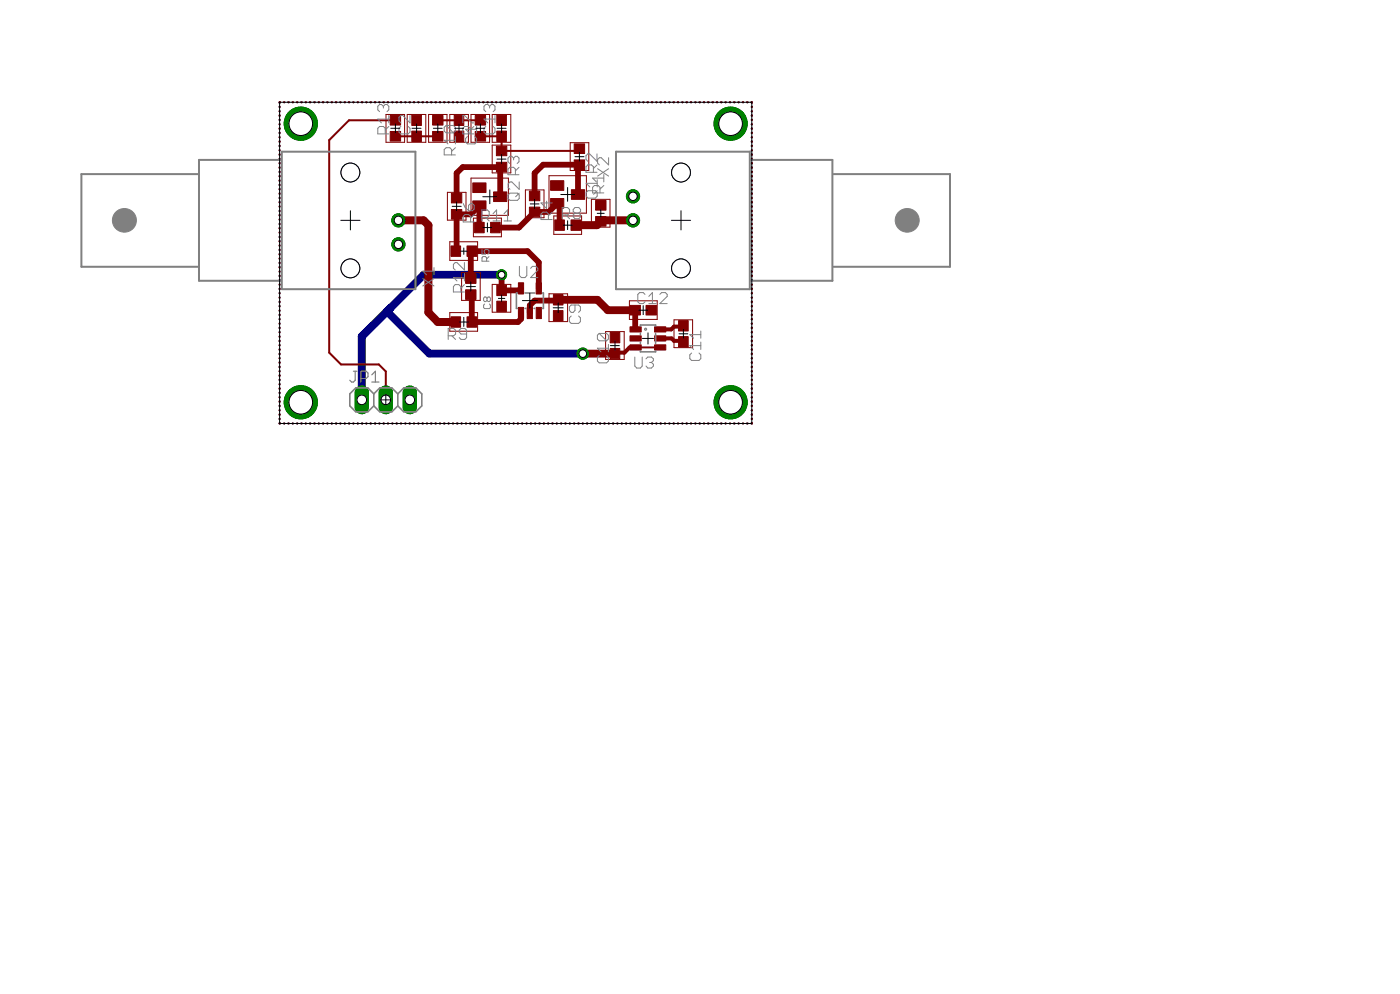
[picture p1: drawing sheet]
<svg xmlns="http://www.w3.org/2000/svg" width="148mm" height="105mm" viewBox="0 0 148 105" stroke-linecap="round" stroke-linejoin="round" font-family="sans-serif">
<g fill="none" stroke="#000080" stroke-width=".21">
<path d="M29.6 11.3h.1M29.6 11.7v.1M29.6 12.2v.1M29.6 12.7h.1M29.6 13.1v.1M29.6 13.6h.1M29.6 14v.1M29.6 14.5h.1M29.6 14.9v.1M29.6 15.4v.1M29.6 15.9h.1M29.6 16.3v.1"/>
<path d="M29.6 16.8h.1M29.6 17.2v.1M29.6 17.7v.1M29.6 18.2h.1M29.6 18.6v.1M29.6 19.1h.1M29.6 19.5v.1M29.6 20h.1M29.6 10.8v.1M30.1 10.8h.1M30.5 10.8h.1M31 10.8h.1"/>
<path d="M31.4 10.8h.1M31.9 10.8h.1M32.3 10.8h.1M32.8 10.8h.1M33.3 10.8h.1M33.7 10.8h.1M34.2 10.8h.1M34.6 10.8h.1M35.1 10.8h.1M35.5 10.8h.1M36 10.8h.1M36.5 10.8h.1"/>
<path d="M36.9 10.8h.1M37.4 10.8h.1M37.8 10.8h.1M38.3 10.8h.1M38.8 10.8h.1M39.2 10.8h.1M39.7 10.8h.1M40.1 10.8h.1M40.6 10.8h.1M41 10.8h.1M41.5 10.8h.1M42 10.8h.1"/>
<path d="M42.4 10.8h.1M42.9 10.8h.1M43.3 10.8h.1M43.8 10.8h.1M44.3 10.8h.1M44.7 10.8h.1M45.2 10.8h.1M45.6 10.8h.1M46.1 10.8h.1M46.5 10.8h.1M47 10.8h.1M47.5 10.8h.1"/>
<path d="M47.9 10.8h.1M48.4 10.8h.1M48.8 10.8h.1M49.3 10.8h.1M49.7 10.8h.1M50.2 10.8h.1M50.7 10.8h.1M51.1 10.8h.1M51.6 10.8h.1M52 10.8h.1M52.5 10.8h.1M53 10.8h.1"/>
<path d="M53.4 10.8h.1M53.9 10.8h.1M54.3 10.8h.1M54.8 10.8h.1M55.2 10.8h.1M55.7 10.8h.1M56.2 10.8h.1M56.6 10.8h.1M57.1 10.8h.1M57.5 10.8h.1M58 10.8h.1M58.4 10.8h.1"/>
<path d="M58.9 10.8h.1M59.4 10.8h.1M59.8 10.8h.1M60.3 10.8h.1M60.7 10.8h.1M61.2 10.8h.1M61.7 10.8h.1M62.1 10.8h.1M62.6 10.8h.1M63 10.8h.1M63.5 10.8h.1M63.9 10.8h.1"/>
<path d="M64.4 10.8h.1M64.9 10.8h.1M65.3 10.8h.1M65.8 10.8h.1M66.2 10.8h.1M66.7 10.8h.1M67.2 10.8h.1M67.6 10.8h.1M68.1 10.8h.1M68.5 10.8h.1M69 10.8h.1M69.4 10.8h.1"/>
<path d="M69.9 10.8h.1M70.4 10.8h.1M70.8 10.8h.1M71.3 10.8h.1M71.7 10.8h.1M72.2 10.8h.1M72.6 10.8h.1M73.1 10.8h.1M73.6 10.8h.1M74 10.8h.1M74.5 10.8h.1M74.9 10.8h.1"/>
<path d="M75.4 10.8h.1M75.9 10.8h.1M76.3 10.8h.1M76.8 10.8h.1M77.2 10.8h.1M77.7 10.8h.1M78.1 10.8h.1M78.6 10.8h.1M79.1 10.8h.1M79.5 10.8l.1 .1M79.6 11.3h.1M79.6 11.7v.1"/>
<path d="M79.6 12.2v.1M79.6 12.7h.1M79.6 13.1v.1M79.6 13.6h.1M79.6 14v.1M79.6 14.5h.1M79.6 14.9v.1M79.6 15.4v.1M79.6 15.9h.1M79.6 16.3v.1M79.6 16.8h.1M79.6 17.2v.1"/>
<path d="M79.6 17.7v.1M79.6 18.2h.1M79.6 18.6v.1M79.6 19.1h.1M79.6 19.5v.1M79.6 20h.1M29.6 20.4v.1M29.6 20.9v.1M29.6 21.4h.1M29.6 21.8v.1M29.6 22.3h.1M29.6 22.7v.1"/>
<path d="M29.6 23.2h.1M29.6 23.7h.1M29.6 24.1v.1M29.6 24.6h.1M29.6 25v.1M29.6 25.5h.1M29.6 26h.1M29.6 26.4v.1M29.6 26.9h.1M29.6 27.3v.1M29.6 27.8h.1M29.6 28.2v.1"/>
<path d="M29.6 28.7h.1M29.6 29.1v.1M29.6 29.6v.1M29.6 30.1h.1M29.6 30.5v.1M29.6 31h.1M29.6 31.5h.1M29.6 31.9v.1M29.6 32.4h.1M29.6 32.8v.1M29.6 33.3h.1M29.6 33.7v.1"/>
<path d="M29.6 34.2h.1M29.6 34.6v.1M29.6 35.1v.1M29.6 35.6h.1M29.6 36v.1M29.6 36.5h.1M29.6 36.9v.1M29.6 37.4v.1M29.6 37.9h.1M29.6 38.3v.1M29.6 38.8h.1M29.6 39.2v.1"/>
<path d="M29.6 39.7v.1M79.6 20.4v.1M79.6 20.9v.1M79.6 21.4h.1M79.6 21.8v.1M79.6 22.3h.1M79.6 22.7v.1M79.6 23.2h.1M79.6 23.7h.1M79.6 24.1v.1M79.6 24.6h.1M79.6 25v.1"/>
<path d="M79.6 25.5h.1M79.6 26h.1M79.6 26.4v.1M79.6 26.9h.1M79.6 27.3v.1M79.6 27.8h.1M79.6 28.2v.1M79.6 28.7h.1M79.6 29.1v.1M79.6 29.6v.1M79.6 30.1h.1M79.6 30.5v.1"/>
<path d="M79.6 31h.1M79.6 31.5h.1M79.6 31.9v.1M79.6 32.4h.1M79.6 32.8v.1M79.6 33.3h.1M79.6 33.7v.1M79.6 34.2h.1M79.6 34.6v.1M79.6 35.1v.1M79.6 35.6h.1M79.6 36v.1"/>
<path d="M79.6 36.5h.1M79.6 36.9v.1M79.6 37.4v.1M79.6 37.9h.1M79.6 38.3v.1M79.6 38.8h.1M79.6 39.2v.1M79.6 39.7v.1M29.6 44.7v.1M29.6 40.2h.1M29.6 40.6v.1M29.6 41.1h.1"/>
<path d="M29.6 41.5v.1M29.6 42h.1M29.6 42.4v.1M29.6 42.9h.1M29.6 43.4h.1M29.6 43.8v.1M29.6 44.3h.1M30.1 44.8h.1M30.5 44.8h.1M31 44.8h.1M31.4 44.8h.1M31.9 44.8h.1"/>
<path d="M32.3 44.8h.1M32.8 44.8h.1M33.3 44.8h.1M33.7 44.8h.1M34.2 44.8h.1M34.6 44.8h.1M35.1 44.8h.1M35.5 44.8h.1M36 44.8h.1M36.5 44.8h.1M36.9 44.8h.1M37.4 44.8h.1"/>
<path d="M37.8 44.8h.1M38.3 44.8h.1M38.8 44.8h.1M39.2 44.8h.1M39.7 44.8h.1M40.1 44.8h.1M40.6 44.8h.1M41 44.8h.1M41.5 44.8h.1M42 44.8h.1M42.4 44.8h.1M42.9 44.8h.1"/>
<path d="M43.3 44.8h.1M43.8 44.8h.1M44.3 44.8h.1M44.7 44.8h.1M45.2 44.8h.1M45.6 44.8h.1M46.1 44.8h.1M46.5 44.8h.1M47 44.8h.1M47.5 44.8h.1M47.9 44.8h.1M48.4 44.8h.1"/>
<path d="M48.8 44.8h.1M49.3 44.8h.1M49.7 44.8h.1M50.2 44.8h.1M50.7 44.8h.1M51.1 44.8h.1M51.6 44.8h.1M52 44.8h.1M52.5 44.8h.1M53 44.8h.1M53.4 44.8h.1M53.9 44.8h.1"/>
<path d="M54.3 44.8h.1M54.8 44.8h.1M55.2 44.8h.1M55.7 44.8h.1M56.2 44.8h.1M56.6 44.8h.1M57.1 44.8h.1M57.5 44.8h.1M58 44.8h.1M58.4 44.8h.1M58.9 44.8h.1M59.4 44.8h.1"/>
<path d="M59.8 44.8h.1M60.3 44.8h.1M60.7 44.8h.1M61.2 44.8h.1M61.7 44.8h.1M62.1 44.8h.1M62.6 44.8h.1M63 44.8h.1M63.5 44.8h.1M63.9 44.8h.1M64.4 44.8h.1M64.9 44.8h.1"/>
<path d="M65.3 44.8h.1M65.8 44.8h.1M66.2 44.8h.1M66.7 44.8h.1M67.2 44.8h.1M67.6 44.8h.1M68.1 44.8h.1M68.5 44.8h.1M69 44.8h.1M69.4 44.8h.1M69.9 44.8h.1M70.4 44.8h.1"/>
<path d="M70.8 44.8h.1M71.3 44.8h.1M71.7 44.8h.1M72.2 44.8h.1M72.6 44.8h.1M73.1 44.8h.1M73.6 44.8h.1M74 44.8h.1M74.5 44.8h.1M74.9 44.8h.1M75.4 44.8h.1M75.9 44.8h.1"/>
<path d="M76.3 44.8h.1M76.8 44.8h.1M77.2 44.8h.1M77.7 44.8h.1M78.1 44.8h.1M78.6 44.8h.1M79.1 44.8h.1M79.6 44.7l-.1 .1M79.6 40.2h.1M79.6 40.6v.1M79.6 41.1h.1M79.6 41.5v.1"/>
<path d="M79.6 42h.1M79.6 42.4v.1M79.6 42.9h.1M79.6 43.4h.1M79.6 43.8v.1M79.6 44.3h.1"/>
</g>
<path d="M53.1 29.1h-8.3l-3.8 3.8 4.4 4.5h16.3" fill="none" stroke="#000080" stroke-width=".83"/>
<path d="M41.3 32.6l-3 3v6.7" fill="none" stroke="#000080" stroke-width=".85"/>
<circle cx="42.2" cy="23.3" r=".7" fill="#008000" stroke="#008000" stroke-width=".11"/>
<circle cx="42.2" cy="23.3" r=".44" fill="#fff" stroke="#000" stroke-width=".11"/>
<circle cx="42.2" cy="25.8" r=".7" fill="#008000" stroke="#008000" stroke-width=".11"/>
<circle cx="42.2" cy="25.8" r=".44" fill="#fff" stroke="#000" stroke-width=".11"/>
<circle cx="67" cy="23.3" r=".7" fill="#008000" stroke="#008000" stroke-width=".11"/>
<circle cx="67" cy="23.3" r=".44" fill="#fff" stroke="#000" stroke-width=".11"/>
<circle cx="67" cy="20.8" r=".7" fill="#008000" stroke="#008000" stroke-width=".11"/>
<circle cx="67" cy="20.8" r=".44" fill="#fff" stroke="#000" stroke-width=".11"/>
<path d="M38.3 41.5v1.6" fill="none" stroke="#008000" stroke-width="1.5"/>
<circle cx="38.3" cy="42.3" r=".51" fill="#fff" stroke="#000" stroke-width=".11"/>
<path d="M40.8 41.5v1.6" fill="none" stroke="#008000" stroke-width="1.5"/>
<circle cx="40.8" cy="42.3" r=".51" fill="#fff" stroke="#000" stroke-width=".11"/>
<path d="M43.4 41.5v1.6" fill="none" stroke="#008000" stroke-width="1.5"/>
<circle cx="43.4" cy="42.3" r=".51" fill="#fff" stroke="#000" stroke-width=".11"/>
<circle cx="53.1" cy="29.1" r=".53" fill="#008000" stroke="#008000" stroke-width=".11"/>
<circle cx="53.1" cy="29.1" r=".36" fill="#fff" stroke="#000" stroke-width=".11"/>
<circle cx="61.7" cy="37.4" r=".59" fill="#008000" stroke="#008000" stroke-width=".11"/>
<circle cx="61.7" cy="37.4" r=".4" fill="#fff" stroke="#000" stroke-width=".11"/>
<circle cx="31.8" cy="42.5" r="1.76" fill="#008000" stroke="#008000" stroke-width=".11"/>
<circle cx="31.8" cy="42.5" r="1.25" fill="#fff" stroke="#000" stroke-width=".11"/>
<circle cx="31.8" cy="13.1" r="1.76" fill="#008000" stroke="#008000" stroke-width=".11"/>
<circle cx="31.8" cy="13.1" r="1.25" fill="#fff" stroke="#000" stroke-width=".11"/>
<circle cx="77.3" cy="13.1" r="1.76" fill="#008000" stroke="#008000" stroke-width=".11"/>
<circle cx="77.3" cy="13.1" r="1.25" fill="#fff" stroke="#000" stroke-width=".11"/>
<circle cx="77.3" cy="42.5" r="1.76" fill="#008000" stroke="#008000" stroke-width=".11"/>
<circle cx="77.3" cy="42.5" r="1.25" fill="#fff" stroke="#000" stroke-width=".11"/>
<g fill="#800000" stroke="#800000" stroke-width=".11">
<path d="M54.9 32.5h.5v1.2h-.5z"/>
<path d="M55.8 32.5h.5v1.2h-.5z"/>
<path d="M56.7 32.5h.6v1.2h-.6z"/>
<path d="M56.7 29.9h.6v1.2h-.6z"/>
<path d="M54.9 29.9h.5v1.2h-.5z"/>
<path d="M47.7 26h1v1.1h-1z"/>
<path d="M49.4 26h1v1.1h-1z"/>
<path d="M49.4 33.5h1v1.1h-1z"/>
<path d="M47.7 33.5h1v1.1h-1z"/>
<path d="M52.6 30.2h1v1.1h-1z"/>
<path d="M52.6 31.9h1v1.1h-1z"/>
<path d="M58.6 31.2h1v1.1h-1z"/>
<path d="M58.6 32.9h1v1.1h-1z"/>
<path d="M66.7 34.6h1.2v.5h-1.2z"/>
<path d="M66.7 35.5h1.2v.6h-1.2z"/>
<path d="M66.7 36.5h1.2v.5h-1.2z"/>
<path d="M69.3 36.5h1.2v.5h-1.2z"/>
<path d="M69.3 34.6h1.2v.5h-1.2z"/>
<path d="M69.3 35.5h1.2v.6h-1.2z"/>
<path d="M64.6 36.9h1v1.1h-1z"/>
<path d="M64.6 35.2h1v1.1h-1z"/>
<path d="M71.8 33.9h1v1.1h-1z"/>
<path d="M71.8 35.6h1v1.1h-1z"/>
<path d="M66.7 32.3h1.1v1h-1.1z"/>
<path d="M68.4 32.3h1.1v1h-1.1z"/>
<path d="M63 22.9h1.1v1h-1.1z"/>
<path d="M63 21.2h1.1v1h-1.1z"/>
<path d="M49.3 30.6h1.1v1.1h-1.1z"/>
<path d="M49.3 29h1.1v1h-1.1z"/>
<path d="M60.8 15.2h1.1v1h-1.1z"/>
<path d="M60.8 16.9h1.1v1h-1.1z"/>
<path d="M56 20.2h1.1v1h-1.1z"/>
<path d="M56 21.9h1.1v1h-1.1z"/>
<path d="M52.5 15.5h1.1v1h-1.1z"/>
<path d="M52.5 17.2h1.1v1h-1.1z"/>
<path d="M47.8 20.4h1.1v1.1h-1.1z"/>
<path d="M47.8 22.2h1.1v1h-1.1z"/>
<path d="M50.3 13.9h1.1v1h-1.1z"/>
<path d="M50.3 12.2h1.1v1h-1.1z"/>
<path d="M52.6 13.9h1v1.1h-1z"/>
<path d="M52.6 12.2h1v1.1h-1z"/>
<path d="M60.5 20.1h1.4v1h-1.4z"/>
<path d="M58.3 21h1.4v1h-1.4z"/>
<path d="M58.3 19.1h1.4v1h-1.4z"/>
<path d="M52.2 20.3h1.4v1h-1.4z"/>
<path d="M50 21.3h1.4v1h-1.4z"/>
<path d="M50 19.3h1.4v1.1h-1.4z"/>
<path d="M58.7 23.3h1v1.1h-1z"/>
<path d="M60.4 23.3h1v1.1h-1z"/>
<path d="M50.2 23.5h1v1.1h-1z"/>
<path d="M51.9 23.5h1v1.1h-1z"/>
<path d="M48.1 12.2h1v1.1h-1z"/>
<path d="M48.1 13.9h1v1.1h-1z"/>
<path d="M45.8 12.2h1.1v1h-1.1z"/>
<path d="M45.8 13.9h1.1v1h-1.1z"/>
<path d="M43.6 13.9h1v1.1h-1z"/>
<path d="M43.6 12.2h1v1.1h-1z"/>
<path d="M41.3 13.9h1.1v1h-1.1z"/>
<path d="M41.3 12.2h1.1v1h-1.1z"/>
</g>
<g fill="none" stroke="#800000" stroke-width=".21">
<path d="M29.6 11.3h.1M29.6 11.7v.1M29.6 12.2v.1M29.6 12.7h.1M29.6 13.1v.1M29.6 13.6h.1M29.6 14v.1M29.6 14.5h.1M29.6 14.9v.1M29.6 15.4v.1M29.6 15.9h.1M29.6 16.3v.1"/>
<path d="M29.6 16.8h.1M29.6 17.2v.1M29.6 17.7v.1M29.6 18.2h.1M29.6 18.6v.1M29.6 19.1h.1M29.6 19.5v.1M29.6 20h.1M29.6 10.8v.1M30.1 10.8h.1M30.5 10.8h.1M31 10.8h.1"/>
<path d="M31.4 10.8h.1M31.9 10.8h.1M32.3 10.8h.1M32.8 10.8h.1M33.3 10.8h.1M33.7 10.8h.1M34.2 10.8h.1M34.6 10.8h.1M35.1 10.8h.1M35.5 10.8h.1M36 10.8h.1M36.5 10.8h.1"/>
<path d="M36.9 10.8h.1M37.4 10.8h.1M37.8 10.8h.1M38.3 10.8h.1M38.8 10.8h.1M39.2 10.8h.1M39.7 10.8h.1M40.1 10.8h.1M40.6 10.8h.1M41 10.8h.1M41.5 10.8h.1M41.8 14.4h4.5"/>
<path d="M41.8 12.7h-4.9l-2.1 2.1v22.5l1.3 1.2h4l.7 .8v3M42 10.8h.1M42.4 10.8h.1M42.9 10.8h.1M43.3 10.8h.1M43.8 10.8h.1M44.3 10.8h.1M44.7 10.8h.1M45.2 10.8h.1M45.6 10.8h.1M46.1 10.8h.1M46.3 12.7h4.5"/>
<path d="M46.5 10.8h.1M47 10.8h.1M47.5 10.8h.1M47.9 10.8h.1M48.4 10.8h.1M48.8 10.8h.1M49.3 10.8h.1M49.7 10.8h.1M50.2 10.8h.1M50.7 10.8h.1M50.8 14.4h2.3v1.6h8l.2-.3M51.1 10.8h.1"/>
<path d="M51.6 10.8h.1M52 10.8h.1M52.5 10.8h.1M53 10.8h.1M53.4 10.8h.1M53.9 10.8h.1M54.3 10.8h.1M54.8 10.8h.1M55.2 10.8h.1M55.7 10.8h.1M56.2 10.8h.1M56.6 10.8h.1"/>
<path d="M57.1 10.8h.1M57.5 10.8h.1M58 10.8h.1M58.4 10.8h.1M58.9 10.8h.1M59.4 10.8h.1M59.8 10.8h.1M60.3 10.8h.1M60.7 10.8h.1M61.2 10.8h.1M61.7 10.8h.1M62.1 10.8h.1"/>
<path d="M62.6 10.8h.1M63 10.8h.1M63.5 10.8h.1M63.9 10.8h.1M64.4 10.8h.1M64.9 10.8h.1M65.3 10.8h.1M65.8 10.8h.1M66.2 10.8h.1M66.7 10.8h.1M67.2 10.8h.1M67.6 10.8h.1"/>
<path d="M68.1 10.8h.1M68.5 10.8h.1M69 10.8h.1M69.4 10.8h.1M69.9 10.8h.1M70.4 10.8h.1M70.8 10.8h.1M71.3 10.8h.1M71.7 10.8h.1M72.2 10.8h.1M72.6 10.8h.1M73.1 10.8h.1"/>
<path d="M73.6 10.8h.1M74 10.8h.1M74.5 10.8h.1M74.9 10.8h.1M75.4 10.8h.1M75.9 10.8h.1M76.3 10.8h.1M76.8 10.8h.1M77.2 10.8h.1M77.7 10.8h.1M78.1 10.8h.1M78.6 10.8h.1"/>
<path d="M79.1 10.8h.1M79.5 10.8l.1 .1M79.6 11.3h.1M79.6 11.7v.1M79.6 12.2v.1M79.6 12.7h.1M79.6 13.1v.1M79.6 13.6h.1M79.6 14v.1M79.6 14.5h.1M79.6 14.9v.1M79.6 15.4v.1"/>
<path d="M79.6 15.9h.1M79.6 16.3v.1M79.6 16.8h.1M79.6 17.2v.1M79.6 17.7v.1M79.6 18.2h.1M79.6 18.6v.1M79.6 19.1h.1M79.6 19.5v.1M79.6 20h.1M29.6 20.4v.1M29.6 20.9v.1"/>
<path d="M29.6 21.4h.1M29.6 21.8v.1M29.6 22.3h.1M29.6 22.7v.1M29.6 23.2h.1M29.6 23.7h.1M29.6 24.1v.1M29.6 24.6h.1M29.6 25v.1M29.6 25.5h.1M29.6 26h.1M29.6 26.4v.1"/>
<path d="M29.6 26.9h.1M29.6 27.3v.1M29.6 27.8h.1M29.6 28.2v.1M29.6 28.7h.1M29.6 29.1v.1M29.6 29.6v.1M29.6 30.1h.1M29.6 30.5v.1M29.6 31h.1M29.6 31.5h.1M29.6 31.9v.1"/>
<path d="M29.6 32.4h.1M29.6 32.8v.1M29.6 33.3h.1M29.6 33.7v.1M29.6 34.2h.1M29.6 34.6v.1M29.6 35.1v.1M29.6 35.6h.1M29.6 36v.1M29.6 36.5h.1M29.6 36.9v.1M29.6 37.4v.1"/>
<path d="M29.6 37.9h.1M29.6 38.3v.1M29.6 38.8h.1M29.6 39.2v.1M29.6 39.7v.1M67.3 36.7h2.6M79.6 20.4v.1M79.6 20.9v.1M79.6 21.4h.1M79.6 21.8v.1M79.6 22.3h.1M79.6 22.7v.1"/>
<path d="M79.6 23.2h.1M79.6 23.7h.1M79.6 24.1v.1M79.6 24.6h.1M79.6 25v.1M79.6 25.5h.1M79.6 26h.1M79.6 26.4v.1M79.6 26.9h.1M79.6 27.3v.1M79.6 27.8h.1M79.6 28.2v.1"/>
<path d="M79.6 28.7h.1M79.6 29.1v.1M79.6 29.6v.1M79.6 30.1h.1M79.6 30.5v.1M79.6 31h.1M79.6 31.5h.1M79.6 31.9v.1M79.6 32.4h.1M79.6 32.8v.1M79.6 33.3h.1M79.6 33.7v.1"/>
<path d="M79.6 34.2h.1M79.6 34.6v.1M79.6 35.1v.1M79.6 35.6h.1M79.6 36v.1M79.6 36.5h.1M79.6 36.9v.1M79.6 37.4v.1M79.6 37.9h.1M79.6 38.3v.1M79.6 38.8h.1M79.6 39.2v.1"/>
<path d="M79.6 39.7v.1M29.6 44.7v.1M29.6 40.2h.1M29.6 40.6v.1M29.6 41.1h.1M29.6 41.5v.1M29.6 42h.1M29.6 42.4v.1M29.6 42.9h.1M29.6 43.4h.1M29.6 43.8v.1M29.6 44.3h.1"/>
<path d="M30.1 44.8h.1M30.5 44.8h.1M31 44.8h.1M31.4 44.8h.1M31.9 44.8h.1M32.3 44.8h.1M32.8 44.8h.1M33.3 44.8h.1M33.7 44.8h.1M34.2 44.8h.1M34.6 44.8h.1M35.1 44.8h.1"/>
<path d="M35.5 44.8h.1M36 44.8h.1M36.5 44.8h.1M36.9 44.8h.1M37.4 44.8h.1M37.8 44.8h.1M38.3 44.8h.1M38.8 44.8h.1M39.2 44.8h.1M39.7 44.8h.1M40.1 44.8h.1M40.6 44.8h.1"/>
<path d="M41 44.8h.1M41.5 44.8h.1M42 44.8h.1M42.4 44.8h.1M42.9 44.8h.1M43.3 44.8h.1M43.8 44.8h.1M44.3 44.8h.1M44.7 44.8h.1M45.2 44.8h.1M45.6 44.8h.1M46.1 44.8h.1"/>
<path d="M46.5 44.8h.1M47 44.8h.1M47.5 44.8h.1M47.9 44.8h.1M48.4 44.8h.1M48.8 44.8h.1M49.3 44.8h.1M49.7 44.8h.1M50.2 44.8h.1M50.7 44.8h.1M51.1 44.8h.1M51.6 44.8h.1"/>
<path d="M52 44.8h.1M52.5 44.8h.1M53 44.8h.1M53.4 44.8h.1M53.9 44.8h.1M54.3 44.8h.1M54.8 44.8h.1M55.2 44.8h.1M55.7 44.8h.1M56.2 44.8h.1M56.6 44.8h.1M57.1 44.8h.1"/>
<path d="M57.5 44.8h.1M58 44.8h.1M58.4 44.8h.1M58.9 44.8h.1M59.4 44.8h.1M59.8 44.8h.1M60.3 44.8h.1M60.7 44.8h.1M61.2 44.8h.1M61.7 44.8h.1M62.1 44.8h.1M62.6 44.8h.1"/>
<path d="M63 44.8h.1M63.5 44.8h.1M63.9 44.8h.1M64.4 44.8h.1M64.9 44.8h.1M65.3 44.8h.1M65.8 44.8h.1M66.2 44.8h.1M66.7 44.8h.1M67.2 44.8h.1M67.6 44.8h.1M68.1 44.8h.1"/>
<path d="M68.5 44.8h.1M69 44.8h.1M69.4 44.8h.1M69.9 44.8h.1M70.4 44.8h.1M70.8 44.8h.1M71.3 44.8h.1M71.7 44.8h.1M72.2 44.8h.1M72.6 44.8h.1M73.1 44.8h.1M73.6 44.8h.1"/>
<path d="M74 44.8h.1M74.5 44.8h.1M74.9 44.8h.1M75.4 44.8h.1M75.9 44.8h.1M76.3 44.8h.1M76.8 44.8h.1M77.2 44.8h.1M77.7 44.8h.1M78.1 44.8h.1M78.6 44.8h.1M79.1 44.8h.1"/>
<path d="M79.6 44.7l-.1 .1M79.6 40.2h.1M79.6 40.6v.1M79.6 41.1h.1M79.6 41.5v.1M79.6 42h.1M79.6 42.4v.1M79.6 42.9h.1M79.6 43.4h.1M79.6 43.8v.1M79.6 44.3h.1"/>
</g>
<path d="M49.8 29.5v-2.9h.1h5.9l1.2 1.1v2.8M49.8 31.2l.1 .1v2.8h4.9l.3-.4v-.6M50.7 24.1v-2.3l-.9 .9h-1.5v3.8l-.1 .1M52.9 20.8v-3l.2-.1h-4.1l-.7 .6v2.7M53.1 29.1v1.6h1.8l.2-.2M59 31.8h-2.4l-.5 .5v.8M59.2 23.8v-2l-.2-.3-.9 .9h-1.5l-1.7 1.7h-2.5M61.2 20.6v-3l.1-.2h-3.8l-.9 .9v2.4M67.2 32.8v2" fill="none" stroke="#800000" stroke-width=".61"/>
<path d="M59.1 31.7l-.1 .1M67.2 34.8h.1M67.3 36.7h-.7l-.5 .6h-.9l-.1 .1M69.9 35.8h1.2l.2 .2h.9l.1 .2M72.3 34.5h-.1h-.9l-.3 .3h-1.1" fill="none" stroke="#800000" stroke-width=".42"/>
<path d="M59.1 31.7h4.1l1.1 1.1h2.9M61.7 37.4h3.4" fill="none" stroke="#800000" stroke-width=".83"/>
<path d="M42.2 23.3h2.6l.5 .5v9.2l1 1.1h1.9M67 23.3h-3.3l-.5 .5h-2.3" fill="none" stroke="#800000" stroke-width=".85"/>
<circle cx="42.2" cy="23.3" r=".7" fill="#008000" stroke="#008000" stroke-width=".11"/>
<circle cx="42.2" cy="23.3" r=".44" fill="#fff" stroke="#000" stroke-width=".11"/>
<circle cx="42.2" cy="25.8" r=".7" fill="#008000" stroke="#008000" stroke-width=".11"/>
<circle cx="42.2" cy="25.8" r=".44" fill="#fff" stroke="#000" stroke-width=".11"/>
<circle cx="67" cy="23.3" r=".7" fill="#008000" stroke="#008000" stroke-width=".11"/>
<circle cx="67" cy="23.3" r=".44" fill="#fff" stroke="#000" stroke-width=".11"/>
<circle cx="67" cy="20.8" r=".7" fill="#008000" stroke="#008000" stroke-width=".11"/>
<circle cx="67" cy="20.8" r=".44" fill="#fff" stroke="#000" stroke-width=".11"/>
<path d="M38.3 41.5v1.6" fill="none" stroke="#008000" stroke-width="1.5"/>
<circle cx="38.3" cy="42.3" r=".51" fill="#fff" stroke="#000" stroke-width=".11"/>
<path d="M40.8 41.5v1.6" fill="none" stroke="#008000" stroke-width="1.5"/>
<circle cx="40.8" cy="42.3" r=".51" fill="#fff" stroke="#000" stroke-width=".11"/>
<path d="M43.4 41.5v1.6" fill="none" stroke="#008000" stroke-width="1.5"/>
<circle cx="43.4" cy="42.3" r=".51" fill="#fff" stroke="#000" stroke-width=".11"/>
<circle cx="53.1" cy="29.1" r=".53" fill="#008000" stroke="#008000" stroke-width=".11"/>
<circle cx="53.1" cy="29.1" r=".36" fill="#fff" stroke="#000" stroke-width=".11"/>
<circle cx="61.7" cy="37.4" r=".59" fill="#008000" stroke="#008000" stroke-width=".11"/>
<circle cx="61.7" cy="37.4" r=".4" fill="#fff" stroke="#000" stroke-width=".11"/>
<circle cx="31.8" cy="42.5" r="1.76" fill="#008000" stroke="#008000" stroke-width=".11"/>
<circle cx="31.8" cy="42.5" r="1.25" fill="#fff" stroke="#000" stroke-width=".11"/>
<circle cx="31.8" cy="13.1" r="1.76" fill="#008000" stroke="#008000" stroke-width=".11"/>
<circle cx="31.8" cy="13.1" r="1.25" fill="#fff" stroke="#000" stroke-width=".11"/>
<circle cx="77.3" cy="13.1" r="1.76" fill="#008000" stroke="#008000" stroke-width=".11"/>
<circle cx="77.3" cy="13.1" r="1.25" fill="#fff" stroke="#000" stroke-width=".11"/>
<circle cx="77.3" cy="42.5" r="1.76" fill="#008000" stroke="#008000" stroke-width=".11"/>
<circle cx="77.3" cy="42.5" r="1.25" fill="#fff" stroke="#000" stroke-width=".11"/>
<g fill="none" stroke="#800000" stroke-width=".11">
<path d="M40.9 12.1h1.9v2.9h-1.9zM43.1 12.1h2v2.9h-2zM45.4 12.1h1.9v2.9h-1.9zM47.6 12.1h2v2.9h-2zM49.8 12.1h2v2.9h-2zM49.8 18.8h4v4h-4zM52.1 12.1h2v2.9h-2zM52.1 15.3h2v3h-2zM58.1 18.6h4v3.9h-4zM60.3 15.1h2v2.9h-2zM47.3 20.3h2v3h-2zM47.6 25.6h2.9v1.9h-2.9z"/>
<path d="M47.6 33.1h2.9v1.9h-2.9zM48.9 28.8h1.9v3h-1.9zM50.1 23.1h3v1.9h-3zM52.1 30.1h2v2.9h-2zM55.6 20.1h2v2.9h-2zM58.1 31.1h2v2.9h-2zM58.6 22.8h3v2h-3zM62.6 21.1h2v2.9h-2zM64.1 35.1h2v2.9h-2zM66.6 31.8h3v2h-3zM71.3 33.8h2v3h-2z"/>
</g>
<path d="M21 18.4h-12.4v9.8h12.3M29.7 16.9h-8.6v12.8h8.6M29.8 16h14.2v14.6h-14.2zM65.2 16h14.2v14.6h-14.2zM79.4 16.9h8.7v12.8h-8.7M88.2 18.4h12.3v9.8h-12.3" fill="none" stroke="#808080" stroke-width=".21"/>
<g fill="#808080" stroke="#808080" stroke-width=".11">
<circle cx="13.2" cy="23.3" r="1.26"/>
<circle cx="96" cy="23.3" r="1.26"/>
</g>
<g fill="none" stroke="#808080" stroke-width=".17">
<path d="M54.8 31h-.1v1.6h.1M55.6 31h1M55.6 32.6h.1M56.5 32.6h.1M57.4 31h.1v1.6h-.1M67.8 37.1v.1h1.6v-.1M67.8 34.5v-.1h1.6v.1M67.8 35.3v.1M67.8 36.2v.1M69.4 35.3v1M39.6 41.7l-.7-.7h-1.2l-.7 .7v1.2l.7 .7h1.2l.7-.7M39.6 41.7l.6-.7h1.3l.6 .7"/>
<path d="M39.6 41.7v1.2M39.6 42.9l.6 .7h1.3l.6-.7M42.1 41.7l.6-.7h1.3l.6 .7v1.2l-.6 .7h-1.3l-.6-.7M42.1 41.7v1.2"/>
</g>
<g fill="none" stroke="#808080" stroke-width=".13">
<path d="M37.4 39.3h.4M37.6 39.3v.9l-.2 .2h-.2l-.2-.2M39.3 39.6l.4-.3v1.1M38.2 40h.6l.1-.2v-.3l-.1-.2h-.6v1.1M39.3 40.4h.8"/>
<circle cx="68.3" cy="34.8" r=".11"/>
</g>
<g fill="none" stroke="#808080" stroke-width=".11">
<path d="M40.6 11.2l-.2-.2h-.2l-.2 .2v.4l.2 .2M40.6 11.2l.2-.2h.2l.1 .2v.4l-.1 .2M40.6 11.2v.2M40.8 14.2v-.6l-.2-.2h-.4l-.2 .2v.6h1.1M41.1 12.6h-1.1l.4 .4M41.1 13.4l-.3 .4M41.1 12.2v.8M42.4 13.4l-.2 .2v.4l.2 .2h.8l.2-.2v-.4l-.2-.2M43.4 12.2v.8l-.8-.8h-.2l-.2 .2v.4l.2 .2M47.2 13.3h.8l.2 .2v.4l-.2 .2M47.2 13.3l-.2 .2v.4l.2 .2h.8M47.2 13.3l.8 .8"/>
<path d="M47.8 16.4v-.6l-.2-.2h-.4l-.2 .2v.6h1.2M48.2 14.4v.8M48.2 15.6l-.4 .4M48.2 14.8h-1.2l.4 .4M49 13v-.8h.2l.8 .8h.1M49.5 14.4l-.2 .2v.4l.2 .2h.7l.2-.2v-.4l-.2-.2M49.8 14.2v-.6l-.2-.2h-.4l-.2 .2v.6h1.1M50.1 13.4l-.3 .4M50.4 13.3v.8M50.4 13.7h-1.1l.4 .4M51.4 13.4l-.2 .2v.4l.2 .2h.8l.2-.2v-.4l-.2-.2M51.8 11.2l-.2-.2h-.2l-.2 .2v.4l.2 .2"/>
<path d="M51.8 11.2l.2-.2h.2l.2 .2v.4l-.2 .2M51.8 11.2v.2M52.4 12.2v.8M52.4 12.6h-1.2l.4 .4M54.4 16.7l-.2-.2h-.2l-.2 .2v.4l.2 .2M54.4 16.7l.1-.2h.2l.2 .2v.4l-.2 .2M54.4 16.7v.2M54.5 18.5v-.6l-.1-.2h-.4l-.2 .2v.6h1.1M54.9 17.7l-.4 .4M54.9 19.2v.8l-.7-.8h-.2l-.2 .3v.3l.2 .2M62.8 18.2v-.6l-.2-.2h-.4l-.2 .2v.6h1.2M63.2 16.3v.8l-.8-.8h-.2l-.2 .2v.3l.2 .3"/>
<path d="M63.2 17.4l-.4 .4M63.2 19v.8M63.2 19.4h-1.2l.4 .4M63.2 17.8l1.2 .8M63.9 19.6l-.4 .4M63.9 18.8h-1.2l.4 .4M63.9 18.5v.7M64.4 17.8l-1.2 .8M64.4 16.7v.7l-.8-.7h-.2l-.2 .2v.4l.2 .1M44.7 29.5l1.2 .7M45.9 29.5l-1.2 .7M45.9 28.7h-1.2l.4 .4"/>
<path d="M45.9 28.3v.8M47.4 35.5h.6l.2-.2v-.4l-.2-.2h-.6v1.2M47.8 35.5l.4 .4M48.8 30.9v-.6l-.2-.2h-.4l-.2 .2v.6h1.1M49 21.5l.2 .4 .4 .4M49.1 29.3h-1.1l.4 .4M49.1 27.8v.8l-.7-.8h-.2l-.2 .2v.4l.2 .2M49.1 30.1l-.3 .4M49.1 28.9v.8M49.4 35.3h-.6l-.2-.2v-.2l.2-.2h.4l.2 .2v.8l-.2 .2h-.4l-.2-.2M49.6 21.7l.2-.2h.2l.2 .2v.4l-.2 .2h-.4zM49.8 23.5v-.6l-.2-.2h-.4l-.2 .2v.6h1.2"/>
<path d="M50.2 22.7l-.4 .4M51 23h.6l.2-.2v-.4l-.2-.2h-.6v1.2M51 26.4v.5h.4l-.2-.3 .2-.2h.2l.2 .1v.3l-.2 .1M51.3 32.2l-.1 .1v.2l.1 .1h.5l.1-.1v-.2l-.1-.1M51.4 23l.4 .4M51.5 27.6v-.3l-.1-.2h-.3l-.1 .2v.3h.8M51.5 31.5l-.1-.1h-.1l-.1 .1v.3l.1 .1 .2-.1M51.5 31.5l.2-.1h.1l.1 .1v.3l-.1 .1-.3-.1M51.5 31.5v.3M51.8 27.1l-.3 .3M52.2 22.6l.4-.4v1.2M52.2 23.4h.7"/>
<path d="M53.3 23.4h.8M53.3 22.6l.4-.4v1.2M53.8 20.6l.2-.2h.8l.1 .2v.4l-.1 .2h-.8l-.2-.2zM54.9 20.4l-.3 .4M55 28.2v.9l.2 .3h.4l.2-.3v-.9M56.2 28.4l.1-.2h.4l.2 .2v.2l-.7 .8h.7M57.8 21.3v.8l-.5-.6h1.1M58 23.2v-.6l-.2-.2h-.3l-.2 .2v.6h1.1M58.4 22.4l-.4 .4M59.5 22.7h.6l.2-.2v-.3l-.2-.3h-.6v1.2M59.9 22.7l.4 .4M60.5 33.4l-.2 .2v.4l.2 .2h.7l.2-.2v-.4l-.2-.2"/>
<path d="M60.9 32.3v.5l-.2 .2h-.2l-.2-.2v-.4l.2-.1h.7l.2 .1v.4l-.2 .2M60.9 22.5l-.2-.1v-.2l.2-.3h.4l.1 .3v.2l-.1 .1M60.9 22.5l-.2 .2v.2l.2 .2h.4l.1-.2v-.2l-.1-.2M60.9 22.5h.4M62 20.4l.2-.2h.8l.2 .2v.3l-.2 .3h-.8l-.2-.3zM63.2 20.2l-.4 .4M63.4 37.6l-.2 .2v.4l.2 .2h.8l.2-.2v-.4l-.2-.2M63.4 35.3l-.2 .2v.4l.2 .1h.8M63.4 35.3h.8l.2 .2v.4l-.2 .1M63.4 35.3l.8 .7M63.5 20.4v-.6l-.2-.2h-.4l-.2 .2v.6h1.2M64.4 36.4v.8"/>
<path d="M64.4 36.8h-1.2l.4 .4M67.2 37.8v.9l.2 .2h.4l.2-.2v-.9M68.3 31.1l-.2-.2h-.4l-.2 .2v.8l.2 .2h.4l.2-.2M68.4 38l.2-.2h.3l.3 .2v.1l-.3 .2M68.7 32.1h.7M68.7 31.3l.3-.4v1.2M68.7 38.3h.2M68.9 38.3l.3 .2v.2l-.3 .2h-.3l-.2-.2M69.8 31.1l.2-.2h.4l.2 .2v.2l-.8 .8h.8M73.2 37.3l-.2 .2v.4l.2 .2h.8l.2-.2v-.4l-.2-.2M74.2 35v.8M74.2 36.2v.8"/>
<path d="M74.2 36.6h-1.2l.4 .4M74.2 35.4h-1.2l.4 .4"/>
</g>
<g fill="none" stroke="#000" stroke-width=".11">
<path d="M29.6 10.8h50v34h-50zM41.4 13.6h.9M41.8 13.1v1M43.6 13.6h1M44.1 13.1v1M45.9 13.6h.9M46.3 13.1v1M48.1 13.6h1M48.6 13.1v1M50.4 13.6h.9M50.8 13.1v1M52.6 16.8h1"/>
<path d="M52.6 13.6h1M53.1 13.1v1M53.1 16.3v1M60.1 19.8v1.5M60.9 16.6h.9M61.3 16.1v.9M36.1 23.3h2M37.1 22.3v2M47.9 21.8h.9M48.3 21.3v1M48.6 34.1h1M48.7 26.6h.7"/>
<path d="M49.1 26.2v.7M49.1 33.6v.9M49.4 30.3h.9M49.8 29.8v1M51.1 20.8h1.5M51.1 24.1h.9M51.6 23.6v.9M51.8 20.1v1.4M52.7 31.6h.7M53.1 31.2v.7M55.3 31.8h1.6M56.1 31v1.6"/>
<path d="M56.1 21.6h.9M56.6 21.1v.9M58.5 32.6h1.1M59.1 32v1.1M59.4 20.6h1.4M59.6 23.8h1M60.1 23.3v1M63.2 22.6h.7M63.6 22.2v.7M64.6 36.6h1M65.1 36.1v.9M67.6 32.8h1"/>
<path d="M68 35.8h1.2M68.1 32.3v1M68.6 35.2v1.2M71.1 23.3h2M71.9 35.3h.9M72.1 22.3v2M72.3 34.8v1M40.3 42.3h1.1M40.8 41.7v1.1"/>
<circle cx="37.1" cy="28.4" r=".99"/>
</g>
<circle cx="37.1" cy="28.4" r=".99" fill="#fff" stroke="#000" stroke-width=".11"/>
<circle cx="37.1" cy="18.2" r=".99" fill="none" stroke="#000" stroke-width=".11"/>
<circle cx="37.1" cy="18.2" r=".99" fill="#fff" stroke="#000" stroke-width=".11"/>
<circle cx="72.1" cy="18.2" r=".99" fill="none" stroke="#000" stroke-width=".11"/>
<circle cx="72.1" cy="18.2" r=".99" fill="#fff" stroke="#000" stroke-width=".11"/>
<circle cx="72.1" cy="28.4" r=".99" fill="none" stroke="#000" stroke-width=".11"/>
<circle cx="72.1" cy="28.4" r=".99" fill="#fff" stroke="#000" stroke-width=".11"/>
</svg>
